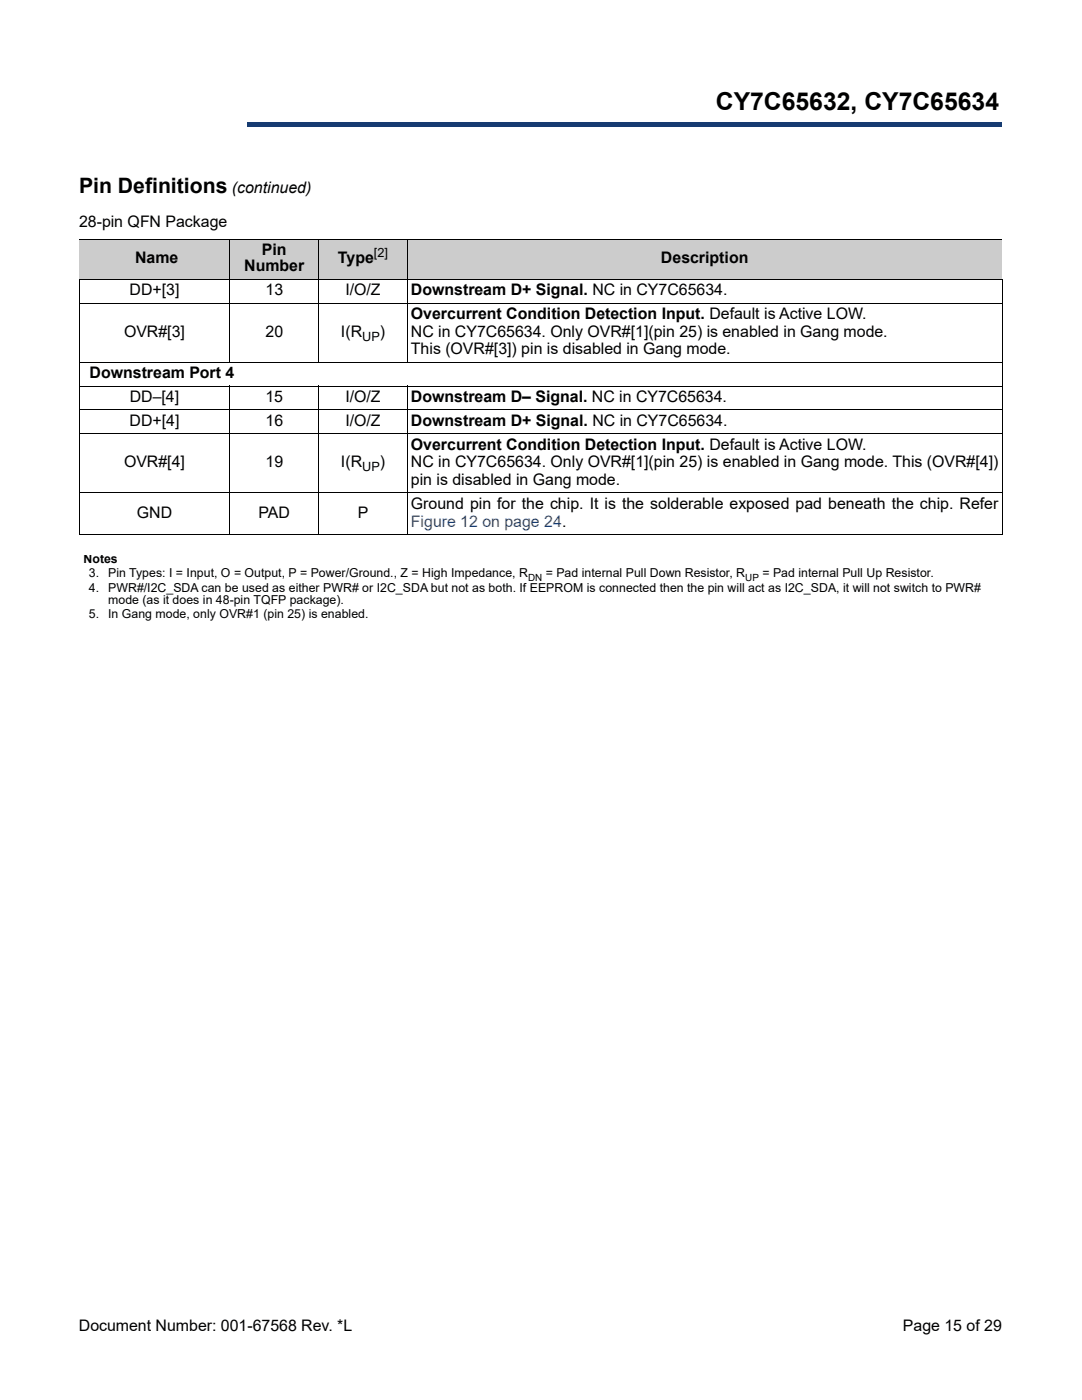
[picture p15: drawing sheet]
<svg xmlns="http://www.w3.org/2000/svg" width="216mm" height="279mm" viewBox="0 0 216 279" stroke-linecap="round" stroke-linejoin="round" font-family="sans-serif">
<defs><g id="words">
<text font-size="4.9" x="142.8" y="22">CY7C65632, CY7C65634</text>
<text font-size="4.2" x="15.8" y="38.6">Pin Definitions</text>
<g font-size="3.2">
<text x="46.3" y="38.6">(continued)</text>
<text x="15.8" y="45.3">28-pin QFN Package</text>
<text x="26.9" y="52.5">Name</text>
<text x="52.3" y="50.9">Pin</text>
<text x="67.4" y="52.5">Type</text>
<text x="131.9" y="52.5">Description</text>
<text x="25.8" y="58.9">DD+[3]</text>
<text x="48.7" y="54.1">Number</text>
<text x="53" y="58.9">13</text>
<text x="68.9" y="58.9">I/O/Z</text>
<text x="82" y="58.9">Downstream D+ Signal. NC in CY7C65634.</text>
<text x="82" y="63.6">Overcurrent Condition Detection Input. Default is Active LOW.</text>
<text x="24.7" y="67.2">OVR#[3]</text>
<text x="53" y="67.2">20</text>
<text x="68" y="67.2">I(R</text>
<text x="75.8" y="67.2">)</text>
<text x="82" y="67.2">NC in CY7C65634. Only OVR#[1](pin 25) is enabled in Gang mode.</text>
<text x="82" y="70.7">This (OVR#[3]) pin is disabled in Gang mode.</text>
<text x="17.9" y="75.5">Downstream Port 4</text>
<text x="25.9" y="80.2">DD–[4]</text>
<text x="53" y="80.2">15</text>
<text x="68.9" y="80.2">I/O/Z</text>
<text x="82" y="80.2">Downstream D– Signal. NC in CY7C65634.</text>
<text x="25.8" y="85">DD+[4]</text>
<text x="53" y="85">16</text>
<text x="68.9" y="85">I/O/Z</text>
<text x="82" y="89.7">Overcurrent Condition Detection Input. Default is Active LOW.</text>
<text x="82" y="85">Downstream D+ Signal. NC in CY7C65634.</text>
<text x="24.7" y="93.3">OVR#[4]</text>
<text x="53" y="93.3">19</text>
<text x="68" y="93.3">I(R</text>
<text x="75.8" y="93.3">)</text>
<text x="82" y="93.3">NC in CY7C65634. Only OVR#[1](pin 25) is enabled in Gang mode. This (OVR#[4])</text>
<text x="82" y="96.8">pin is disabled in Gang mode.</text>
<text x="82" y="101.6">Ground pin for the chip. It is the solderable exposed pad beneath the chip. Refer</text>
<text x="27.3" y="103.3">GND</text>
<text x="51.6" y="103.3">PAD</text>
<text x="71.4" y="103.3">P</text>
<text x="15.7" y="265.6">Document Number: 001-67568 Rev. *L</text>
<text x="180.1" y="265.6">Page 15 of 29</text>
</g>
<text font-size="3.2" fill="#1f52a1" x="82" y="105.1">Figure 12 on page 24.</text>
<g font-size="2.5">
<text x="74.6" y="51.2">[2]</text>
<text x="72.3" y="68">UP</text>
<text x="72.3" y="94.1">UP</text>
<text x="16.7" y="112.4">Notes</text>
<text x="17.7" y="115.2">3.</text>
<text x="17.7" y="118.1">4.</text>
<text x="21.6" y="115.2">Pin Types: I = Input, O = Output, P = Power/Ground., Z = High Impedance, R</text>
<text x="21.6" y="118.1">PWR#/I2C_SDA can be used as either PWR# or I2C_SDA but not as both. If EEPROM is connected then the pin will act as I2C_SDA, it will not switch to PWR#</text>
<text x="108.9" y="115.2">= Pad internal Pull Down Resistor, R</text>
<text x="152.1" y="115.2">= Pad internal Pull Up Resistor.</text>
<text x="17.7" y="123.4">5.</text>
<text x="21.6" y="123.4">In Gang mode, only OVR#1 (pin 25) is enabled.</text>
<text x="21.6" y="120.5">mode (as it does in 48-pin TQFP package).</text>
</g>
<g font-size="2">
<text x="105.4" y="115.9">DN</text>
<text x="148.7" y="115.9">UP</text>
</g>
</g></defs>
<path d="M49.4 24.4h150.4v.9h-150.4z" fill="#163b71"/>
<path d="M49.4 24.4h150.5" fill="none" stroke="#163b71" stroke-width=".2"/>
<path d="M199.7 24.4h.2v1h-.2z" fill="#163b71"/>
<path d="M49.3 25.3h150.5" fill="none" stroke="#163b71" stroke-width=".2"/>
<path d="M49.3 24.3h.2v1h-.2z" fill="#163b71"/>
<path d="M15.9 16h32.4v10h-32.4z" fill="#fff"/>
<g fill="#ccc">
<path d="M15.8 47.8h30.1v7.9h-30.1z"/>
<path d="M45.9 47.8h17.7v7.9h-17.7z"/>
<path d="M63.6 47.8h17.7v7.9h-17.7z"/>
<path d="M81.3 47.8h118.6v7.9h-118.6z"/>
</g>
<g fill="none" stroke="#000" stroke-width=".2">
<path d="M15.7 55.7h184.3M15.8 47.8h184.1M15.8 55.8v50.8M45.9 47.7v24.7M63.6 47.7v24.7M81.3 47.7v24.7M199.9 55.8v50.8M15.7 60.5h184.3M15.7 72.3h184.3M15.7 77h184.3M45.9 77v29.8M63.6 77v29.8"/>
<path d="M81.3 77v29.8M15.7 81.8h184.3M15.7 86.6h184.3M15.7 98.4h184.3M15.7 106.7h184.3"/>
</g>
<use href="#words"/>
</svg>
